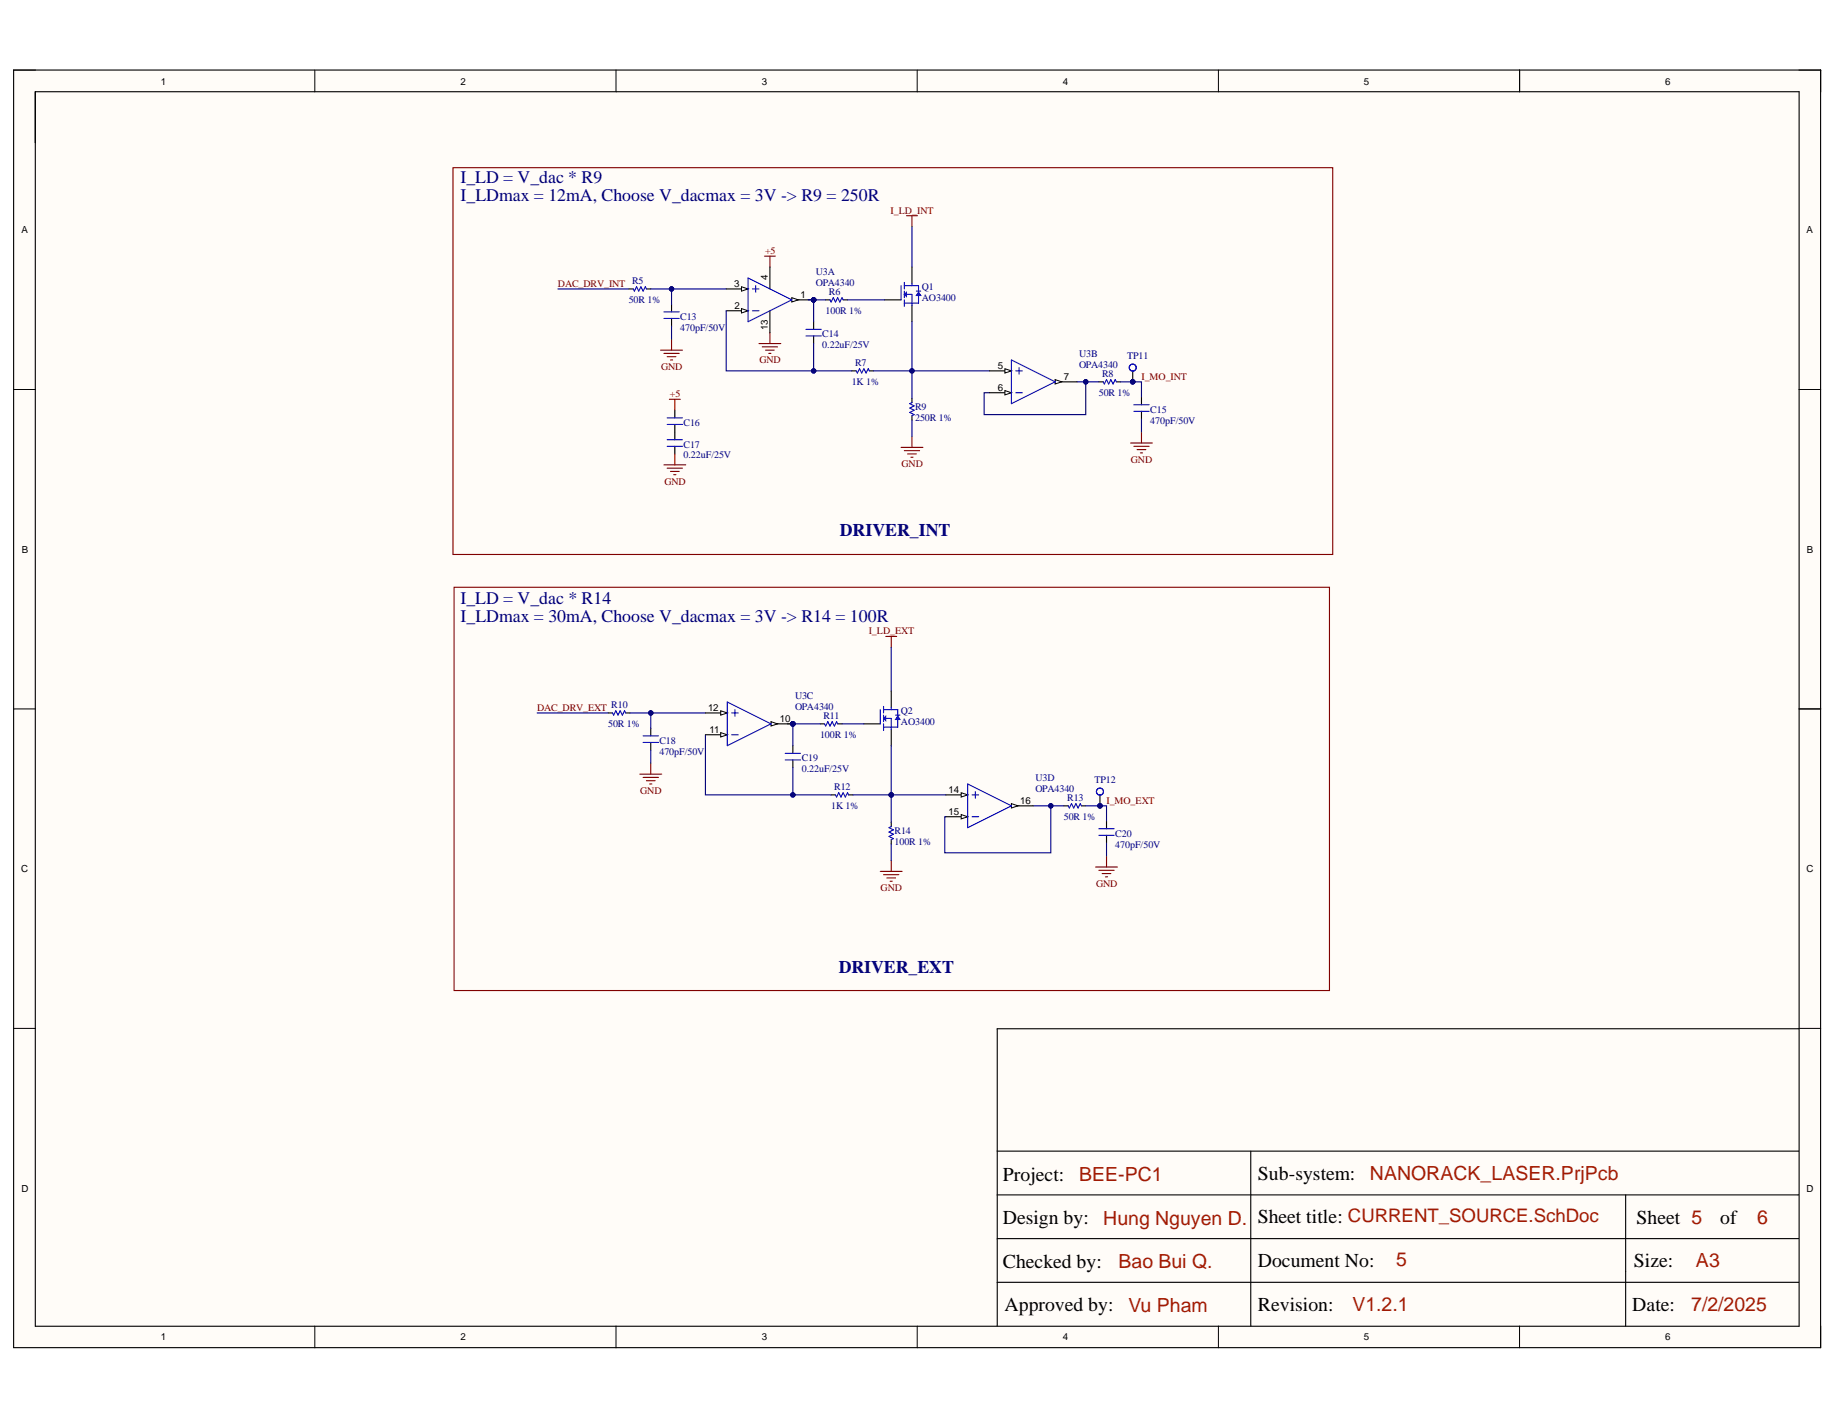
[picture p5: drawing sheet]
<svg xmlns="http://www.w3.org/2000/svg" width="279mm" height="216mm" viewBox="0 0 279 216" stroke-linecap="round" stroke-linejoin="round" font-family="sans-serif">
<defs><g id="words">
<g font-size="3">
<text x="152.5" y="179.5">Project:</text>
<text x="191.3" y="179.4">Sub-system:</text>
<text x="191.3" y="185.9">Sheet title: CURRENT_SOURCE.SchDoc</text>
<text x="152.5" y="186">Design by:</text>
<text x="248.9" y="186">Sheet 5</text>
<text x="261.6" y="186">of</text>
<text x="152.5" y="192.8">Checked by:</text>
<text x="191.3" y="192.7">Document No:</text>
<text x="248.5" y="192.7">Size:</text>
<text x="152.8" y="199.3">Approved by:</text>
<text x="191.3" y="199.3">Revision:</text>
<text x="248.3" y="199.3">Date:</text>
</g>
<g font-size="3" fill="#a61c00">
<text x="164.1" y="179.6">BEE-PC1</text>
<text x="208.4" y="179.4">NANORACK_LASER.PrjPcb</text>
<text x="167.8" y="186.2">Hung Nguyen D.</text>
<text x="267.3" y="186">6</text>
<text x="170.1" y="192.8">Bao Bui Q.</text>
<text x="212.3" y="192.5">5</text>
<text x="258" y="192.7">A3</text>
<text x="171.6" y="199.5">Vu Pham</text>
<text x="205.7" y="199.4">V1.2.1</text>
<text x="257.2" y="199.4">7/2/2025</text>
</g>
<g font-size="2.7" fill="#000080">
<text x="70.1" y="27.9">I_LD = V_dac * R9</text>
<text x="70.1" y="30.6">I_LDmax = 12mA, Choose V_dacmax = 3V -&gt; R9 = 250R</text>
<text x="127.7" y="81.6">DRIVER_INT</text>
<text x="70.1" y="91.9">I_LD = V_dac * R14</text>
<text x="70.1" y="94.5">I_LDmax = 30mA, Choose V_dacmax = 3V -&gt; R14 = 100R</text>
<text x="127.6" y="147.9">DRIVER_EXT</text>
</g>
<g font-size="1.5">
<text x="24.4" y="12.8">1</text>
<text x="70" y="12.8">2</text>
<text x="115.8" y="12.8">3</text>
<text x="161.6" y="12.8">4</text>
<text x="207.4" y="12.8">5</text>
<text x="253.3" y="12.8">6</text>
<text x="3.3" y="35.5">A</text>
<text x="274.8" y="35.5">A</text>
<text x="111.7" y="43.6">3</text>
<text x="111.7" y="47">2</text>
<text x="116.8" y="42.6" transform="rotate(-90 116.8 42.6)">4</text>
<text x="121.8" y="45.3">1</text>
<text x="116.8" y="50.2" transform="rotate(-90 116.8 50.2)">13</text>
<text x="151.7" y="56.1">5</text>
<text x="151.7" y="59.4">6</text>
<text x="161.8" y="57.8">7</text>
<text x="3.3" y="84">B</text>
<text x="274.8" y="84">B</text>
<text x="107.7" y="108.1">12</text>
<text x="107.9" y="111.4">11</text>
<text x="118.6" y="109.8">10</text>
<text x="144.3" y="120.6">14</text>
<text x="144.3" y="123.9">15</text>
<text x="155.2" y="122.2">16</text>
<text x="3.2" y="132.6">C</text>
<text x="274.7" y="132.6">C</text>
<text x="3.3" y="181.2">D</text>
<text x="274.8" y="181.2">D</text>
<text x="24.4" y="203.8">1</text>
<text x="70" y="203.8">2</text>
<text x="115.8" y="203.8">3</text>
<text x="161.6" y="203.8">4</text>
<text x="207.4" y="203.8">5</text>
<text x="253.3" y="203.8">6</text>
</g>
<g font-size="1.5" fill="#800000">
<text x="135.5" y="32.5">I_LD_INT</text>
<text x="116.4" y="38.6">+5</text>
<text x="84.9" y="43.6">DAC_DRV_INT</text>
<text x="100.5" y="56.3">GND</text>
<text x="115.5" y="55.2">GND</text>
<text x="173.6" y="57.7">I_MO_INT</text>
<text x="101.9" y="60.4">+5</text>
<text x="137.1" y="71">GND</text>
<text x="172" y="70.4">GND</text>
<text x="101.1" y="73.7">GND</text>
<text x="132.1" y="96.4">I_LD_EXT</text>
<text x="81.7" y="108.1">DAC_DRV_EXT</text>
<text x="97.4" y="120.7">GND</text>
<text x="168.3" y="122.2">I_MO_EXT</text>
<text x="133.9" y="135.5">GND</text>
<text x="166.7" y="134.9">GND</text>
</g>
<g font-size="1.5" fill="#000080">
<text x="124.1" y="41.8">U3A</text>
<text x="95.6" y="46.1">50R 1%</text>
<text x="96.1" y="43.1">R5</text>
<text x="124.1" y="43.4">OPA4340</text>
<text x="125.6" y="47.8">100R 1%</text>
<text x="126.1" y="44.8">R6</text>
<text x="140.2" y="44.1">Q1</text>
<text x="140.2" y="45.8">AO3400</text>
<text x="103.5" y="48.6">C13</text>
<text x="103.5" y="50.3">470pF/50V</text>
<text x="125.1" y="51.3">C14</text>
<text x="125.1" y="52.9">0.22uF/25V</text>
<text x="129.5" y="58.6">1K 1%</text>
<text x="130.1" y="55.6">R7</text>
<text x="164.1" y="54.3">U3B</text>
<text x="164.1" y="55.9">OPA4340</text>
<text x="167.6" y="57.3">R8</text>
<text x="171.4" y="54.6">TP11</text>
<text x="104" y="64.7">C16</text>
<text x="139.2" y="62.4">R9</text>
<text x="139.2" y="64.1">250R 1%</text>
<text x="167.1" y="60.2">50R 1%</text>
<text x="175" y="62.7">C15</text>
<text x="175" y="64.4">470pF/50V</text>
<text x="104" y="68">C17</text>
<text x="104" y="69.7">0.22uF/25V</text>
<text x="93" y="107.6">R10</text>
<text x="120.9" y="106.2">U3C</text>
<text x="120.9" y="107.9">OPA4340</text>
<text x="92.5" y="110.6">50R 1%</text>
<text x="100.3" y="113.1">C18</text>
<text x="124.7" y="112.2">100R 1%</text>
<text x="125.2" y="109.2">R11</text>
<text x="137" y="108.6">Q2</text>
<text x="137" y="110.3">AO3400</text>
<text x="100.3" y="114.7">470pF/50V</text>
<text x="121.9" y="115.7">C19</text>
<text x="121.9" y="117.4">0.22uF/25V</text>
<text x="157.5" y="118.7">U3D</text>
<text x="166.5" y="119.1">TP12</text>
<text x="126.4" y="123">1K 1%</text>
<text x="126.9" y="120.1">R12</text>
<text x="157.5" y="120.4">OPA4340</text>
<text x="161.8" y="124.7">50R 1%</text>
<text x="162.3" y="121.7">R13</text>
<text x="136.1" y="126.9">R14</text>
<text x="136.1" y="128.5">100R 1%</text>
<text x="169.6" y="127.2">C20</text>
<text x="169.6" y="128.9">470pF/50V</text>
</g>
</g></defs>
<g fill="#fffcf8">
<path d="M2.1 10.7h274.8v194.2h-274.8z" fill-rule="evenodd"/>
<path d="M5.4 14h268.2v187.6h-268.2z" fill-rule="evenodd"/>
</g>
<g fill="none" stroke="#000" stroke-width=".15">
<path d="M2.1 10.7h3.3M47.9 10.7v3.3M93.7 10.7v3.3M139.5 10.7v3.3M185.3 10.7v3.3M231.1 10.7v3.3M273.6 10.7h3.3v3.3M2.1 59.2h3.3M273.6 59.2h3.3M2.1 107.8h3.3M273.6 107.8h3.3M2.1 156.4h3.3"/>
<path d="M273.6 156.4h3.3M47.9 201.6v3.3M93.7 201.6v3.3M139.5 201.6v3.3M185.3 201.6v3.3M231.1 201.6v3.3M276.9 201.6v3.3"/>
</g>
<g fill="none" stroke="#000" stroke-width=".17">
<path d="M2.1 10.7h274.8v194.2h-274.8zM5.4 13.9h268.2v187.7h-268.2zM231.1 10.7v3.2M134.6 45.6h2.4M138.7 40.6v2.5M138.7 46.4v2.5M273.6 107.8h3.3M273.5 156.4h-121.8v45.2M151.7 175h121.8M190.2 175v26.6M151.7 188.3h121.8M151.7 181.7h121.8"/>
<path d="M151.7 195h121.8M247.3 181.7v19.9"/>
</g>
<path d="M137 43.4v2.2M137.5 42.9v1M137.5 44.3v1M137.5 45.6v1M137.5 44.8h1.2v1.6M137.5 43.4h2.2v2.7h-2.2M138.7 43.1v.3" fill="none" stroke="#00f" stroke-width=".17"/>
<path d="M139.7 44.4l.3 .5h-.6z" fill="#00f"/>
<path d="M139.4 44.3h.6M139.7 44.4l.3 .5h-.6z" fill="none" stroke="#00f" stroke-width=".17"/>
<path d="M137.5 44.8l.4-.4v.7z" fill="#00f"/>
<path d="M137.5 44.8l.4-.4v.7z" fill="none" stroke="#00f" stroke-width=".15"/>
<g fill="none" stroke="#000" stroke-width=".17">
<path d="M95.7 43.9h.6M98.3 43.9h.7M102.1 46.3v1.1M102.1 48.4v1.2M123.7 48.9v1.2M123.7 51.1v1.1M125.6 45.6h.6M128.2 45.6h.7M129.6 56.4h.6M132.2 56.4h.7M102.6 62.4v1.1M102.6 64.5v2.4"/>
<path d="M102.6 67.9v1.1M138.7 60.5v.7M138.7 63.2v.7M131.4 110.1h2.5M135.6 105.1v2.5M135.6 110.9v2.5"/>
</g>
<g fill="none" stroke="#00f" stroke-width=".17">
<path d="M96.3 43.9l.2 .4 .3-.7 .3 .7 .4-.7 .3 .7 .3-.7 .2 .3M101 48.4h2.3M101 47.4h2.3M122.6 51.1h2.3M122.6 50.1h2.3M126.2 45.6l.2 .3 .3-.6 .4 .6 .3-.6 .3 .6 .4-.6 .1 .3M130.2 56.4l.2 .3 .3-.6 .4 .6 .3-.6 .3 .6 .4-.6 .1 .3M101.5 64.5h2.3M101.5 63.5h2.3M101.5 67.9h2.3M101.5 66.9h2.3M138.7 61.2l-.3 .2 .6 .3-.6 .3 .6 .4-.6 .3 .6 .3-.3 .2"/>
<path d="M133.9 107.9v2.2M134.4 107.4v1M134.4 108.7v1M134.4 110.1v1M134.4 109.2h1.2v1.7M134.4 107.9h2.1v2.7h-2.1M135.6 107.6v.3"/>
</g>
<path d="M68.9 25.5h133.8v58.8h-133.8zM137.9 32.8h1.6M138.7 32.8v1.7" fill="none" stroke="#800000" stroke-width=".17"/>
<path d="M136.5 108.9l.4 .5h-.7z" fill="#00f"/>
<path d="M136.2 108.7h.7M136.5 108.9l.4 .5h-.7z" fill="none" stroke="#00f" stroke-width=".17"/>
<path d="M134.4 109.2l.3-.3v.7z" fill="#00f"/>
<path d="M134.4 109.2l.3-.3v.7z" fill="none" stroke="#00f" stroke-width=".15"/>
<g fill="none" stroke="#000" stroke-width=".17">
<path d="M167.1 58.1h.7M169.8 58.1h.7M173.6 60.4v1.1M173.6 62.5v1.2M92.5 108.4h.7M95.2 108.4h.6M99 110.7v1.2M99 112.9v1.1M124.7 110.1h.7M127.4 110.1h.7M126.4 120.9h.7M129.1 120.9h.6"/>
<path d="M135.6 125v.7M135.6 127.7v.6M161.8 122.5h.7M164.5 122.5h.6M168.3 124.8v1.2M168.3 127v1.2"/>
</g>
<path d="M167.8 58.1l.2 .3 .3-.7 .3 .7 .4-.7 .3 .7 .3-.7 .2 .4M172.5 62.5h2.3M172.5 61.5h2.3M93.2 108.4l.1 .3 .4-.6 .3 .6 .3-.6 .4 .6 .3-.6 .2 .3M97.8 112.9h2.3M97.8 111.9h2.3M125.4 110.1l.2 .3 .3-.7 .3 .7 .4-.7 .3 .7 .3-.7 .2 .4M127.1 120.9l.1 .3 .4-.7 .3 .7 .3-.7 .4 .7 .3-.7 .2 .4M135.6 125.7l-.4 .1 .7 .4-.7 .3 .7 .3-.7 .4 .7 .3-.3 .2M162.5 122.5l.1 .4 .4-.7 .3 .7 .3-.7 .4 .7 .3-.7 .2 .3M167.1 127h2.4M167.1 126h2.4" fill="none" stroke="#00f" stroke-width=".17"/>
<g fill="none" stroke="#800000" stroke-width=".17">
<path d="M116.3 38.9h1.6M117.1 38.9v1.7M100.5 53.2h3.3M101 53.7h2.3M101.5 54.2h1.3M102 54.7h.3M102.1 51.6v1.6M115.4 52.2h3.4M115.9 52.7h2.4M116.4 53.2h1.4M116.9 53.7h.4M117.1 50.6v1.6"/>
<path d="M101 70.7h3.3M101.5 71.2h2.3M102 71.7h1.3M102.5 72.2h.3M102.6 69v1.7M137 68h3.4M137.5 68.5h2.4M138 69h1.4M138.5 69.5h.4M138.7 66.4v1.6M172 67.4h3.3M172.5 67.9h2.3"/>
<path d="M172.9 68.4h1.4M173.4 68.9h.4M173.6 65.7v1.7M69.1 89.3h133.1v61.3h-133.1zM134.7 96.8h1.7M135.6 96.8v1.6M97.3 117.7h3.3M97.8 118.2h2.3M98.3 118.7h1.3M98.8 119.2h.3M99 116v1.7M133.9 132.5h3.3"/>
<path d="M134.4 133h2.3M134.9 133.5h1.3M135.4 134h.3M135.6 130.8v1.7M166.6 131.8h3.4M167.1 132.3h2.4M167.6 132.8h1.4M168.1 133.3h.4M168.3 130.2v1.6"/>
</g>
<circle cx="172.3" cy="58.1" r=".33" fill="#000080"/>
<circle cx="172.3" cy="58.1" r=".33" fill="none" stroke="#000080" stroke-width=".15"/>
<path d="M172.3 56.4v1.7" fill="none" stroke="#000" stroke-width=".17"/>
<circle cx="172.3" cy="58.1" r=".33" fill="#000080"/>
<circle cx="172.3" cy="58.1" r=".33" fill="none" stroke="#000080" stroke-width=".15"/>
<circle cx="172.3" cy="55.9" r=".53" fill="none" stroke="#00f" stroke-width=".17"/>
<circle cx="167.3" cy="122.5" r=".33" fill="#000080"/>
<circle cx="167.3" cy="122.5" r=".33" fill="none" stroke="#000080" stroke-width=".15"/>
<path d="M167.3 120.9v1.6" fill="none" stroke="#000" stroke-width=".17"/>
<circle cx="167.3" cy="122.5" r=".33" fill="#000080"/>
<circle cx="167.3" cy="122.5" r=".33" fill="none" stroke="#000080" stroke-width=".15"/>
<g fill="none" stroke="#00f" stroke-width=".17">
<path d="M119.4 115.5h2.4M119.4 114.5h2.4"/>
<circle cx="167.3" cy="120.4" r=".53"/>
</g>
<path d="M120.6 113.4v1.1M120.6 115.5v1.2" fill="none" stroke="#000" stroke-width=".17"/>
<circle cx="123.7" cy="45.6" r=".33" fill="#000080"/>
<circle cx="123.7" cy="45.6" r=".33" fill="none" stroke="#000080" stroke-width=".15"/>
<path d="M120.4 45.6h3.3" fill="none" stroke="#000" stroke-width=".17"/>
<path d="M120.4 45.3l1 .3-1 .3z" fill="#f8fcff"/>
<path d="M120.4 45.3l1 .3-1 .3z" fill="none" stroke="#000" stroke-width=".15"/>
<circle cx="123.7" cy="45.6" r=".33" fill="#000080"/>
<circle cx="123.7" cy="45.6" r=".33" fill="none" stroke="#000080" stroke-width=".15"/>
<path d="M110.5 43.9h3.3" fill="none" stroke="#000" stroke-width=".17"/>
<path d="M112.8 43.6l1 .3-1 .4z" fill="#f8fcff"/>
<path d="M112.8 43.6l1 .3-1 .4z" fill="none" stroke="#000" stroke-width=".15"/>
<path d="M110.5 47.3h3.3" fill="none" stroke="#000" stroke-width=".17"/>
<path d="M112.8 46.9l1 .4-1 .3z" fill="#f8fcff"/>
<path d="M112.8 46.9l1 .4-1 .3z" fill="none" stroke="#000" stroke-width=".15"/>
<path d="M113.8 42.3l6.6 3.3-6.6 3.3zM114.4 47.3h1M114.4 43.9h1M114.9 43.4v1" fill="none" stroke="#00f" stroke-width=".17"/>
<path d="M117.1 40.6v3.3M117.1 47.3v3.3" fill="none" stroke="#000" stroke-width=".17"/>
<path d="M123.7 45.6h1.9M128.9 45.6h5.7" fill="none" stroke="#000080" stroke-width=".17"/>
<circle cx="123.7" cy="45.6" r=".33" fill="#000080"/>
<circle cx="123.7" cy="45.6" r=".33" fill="none" stroke="#000080" stroke-width=".15"/>
<path d="M123.7 45.6v3.3" fill="none" stroke="#000080" stroke-width=".17"/>
<circle cx="123.7" cy="45.6" r=".33" fill="#000080"/>
<circle cx="123.7" cy="45.6" r=".33" fill="none" stroke="#000080" stroke-width=".15"/>
<path d="M122.9 45.6h.8" fill="none" stroke="#000080" stroke-width=".17"/>
<circle cx="123.7" cy="45.6" r=".33" fill="#000080"/>
<circle cx="123.7" cy="45.6" r=".33" fill="none" stroke="#000080" stroke-width=".15"/>
<path d="M110.5 47.3v9.1h13.2" fill="none" stroke="#000080" stroke-width=".17"/>
<circle cx="123.7" cy="56.4" r=".33" fill="#000080"/>
<circle cx="123.7" cy="56.4" r=".33" fill="none" stroke="#000080" stroke-width=".15"/>
<path d="M123.7 52.2v4.2h5.9" fill="none" stroke="#000080" stroke-width=".17"/>
<circle cx="123.7" cy="56.4" r=".33" fill="#000080"/>
<circle cx="123.7" cy="56.4" r=".33" fill="none" stroke="#000080" stroke-width=".15"/>
<path d="M138.7 48.9v7.5h-5.8" fill="none" stroke="#000080" stroke-width=".17"/>
<circle cx="138.7" cy="56.4" r=".33" fill="#000080"/>
<circle cx="138.7" cy="56.4" r=".33" fill="none" stroke="#000080" stroke-width=".15"/>
<path d="M102.1 43.9v2.4M102.1 49.6v2M138.7 63.9v2.5" fill="none" stroke="#000080" stroke-width=".17"/>
<circle cx="102.1" cy="43.9" r=".33" fill="#000080"/>
<circle cx="102.1" cy="43.9" r=".33" fill="none" stroke="#000080" stroke-width=".15"/>
<path d="M84.9 43.9h10.8M120.6 110.1h4.1M128.1 110.1h3.3" fill="none" stroke="#000080" stroke-width=".17"/>
<circle cx="120.6" cy="110.1" r=".33" fill="#000080"/>
<circle cx="120.6" cy="110.1" r=".33" fill="none" stroke="#000080" stroke-width=".15"/>
<path d="M120.6 110.1v3.3" fill="none" stroke="#000080" stroke-width=".17"/>
<circle cx="120.6" cy="110.1" r=".33" fill="#000080"/>
<circle cx="120.6" cy="110.1" r=".33" fill="none" stroke="#000080" stroke-width=".15"/>
<path d="M119.8 110.1h.8" fill="none" stroke="#000080" stroke-width=".17"/>
<circle cx="120.6" cy="110.1" r=".33" fill="#000080"/>
<circle cx="120.6" cy="110.1" r=".33" fill="none" stroke="#000080" stroke-width=".15"/>
<path d="M107.3 111.7v9.2h13.3" fill="none" stroke="#000080" stroke-width=".17"/>
<circle cx="120.6" cy="120.9" r=".33" fill="#000080"/>
<circle cx="120.6" cy="120.9" r=".33" fill="none" stroke="#000080" stroke-width=".15"/>
<path d="M120.6 116.7v4.2h5.8" fill="none" stroke="#000080" stroke-width=".17"/>
<circle cx="120.6" cy="120.9" r=".33" fill="#000080"/>
<circle cx="120.6" cy="120.9" r=".33" fill="none" stroke="#000080" stroke-width=".15"/>
<path d="M135.6 120.9v4.1" fill="none" stroke="#000080" stroke-width=".17"/>
<circle cx="135.5" cy="120.9" r=".33" fill="#000080"/>
<circle cx="135.5" cy="120.9" r=".33" fill="none" stroke="#000080" stroke-width=".15"/>
<path d="M135.6 113.4v7.5h-5.9" fill="none" stroke="#000080" stroke-width=".17"/>
<circle cx="135.5" cy="120.9" r=".33" fill="#000080"/>
<circle cx="135.5" cy="120.9" r=".33" fill="none" stroke="#000080" stroke-width=".15"/>
<path d="M99 108.4v2.3M99 114v2M135.6 128.3v2.5" fill="none" stroke="#000080" stroke-width=".17"/>
<circle cx="99" cy="108.4" r=".33" fill="#000080"/>
<circle cx="99" cy="108.4" r=".33" fill="none" stroke="#000080" stroke-width=".15"/>
<path d="M138.7 34.5v6.1M150.5 56.4h-11.8v4.1M135.6 98.4v6.7M81.7 108.4h10.8" fill="none" stroke="#000080" stroke-width=".17"/>
<circle cx="138.7" cy="56.4" r=".33" fill="#000080"/>
<circle cx="138.7" cy="56.4" r=".33" fill="none" stroke="#000080" stroke-width=".15"/>
<path d="M163.8 58.1h1.3v4.9h-15.4v-3.3h.8" fill="none" stroke="#000080" stroke-width=".17"/>
<circle cx="165.1" cy="58.1" r=".33" fill="#000080"/>
<circle cx="165.1" cy="58.1" r=".33" fill="none" stroke="#000080" stroke-width=".15"/>
<path d="M135.6 120.9h8.3" fill="none" stroke="#000080" stroke-width=".17"/>
<circle cx="135.5" cy="120.9" r=".33" fill="#000080"/>
<circle cx="135.5" cy="120.9" r=".33" fill="none" stroke="#000080" stroke-width=".15"/>
<path d="M157.2 122.5h2.6v7.2h-16.1v-5.5h.2" fill="none" stroke="#000080" stroke-width=".17"/>
<circle cx="159.8" cy="122.5" r=".33" fill="#000080"/>
<circle cx="159.8" cy="122.5" r=".33" fill="none" stroke="#000080" stroke-width=".15"/>
<path d="M165.1 58.1h2M173.6 63.7v2" fill="none" stroke="#000080" stroke-width=".17"/>
<circle cx="165.1" cy="58.1" r=".33" fill="#000080"/>
<circle cx="165.1" cy="58.1" r=".33" fill="none" stroke="#000080" stroke-width=".15"/>
<path d="M170.5 58.1h3.1v2.3" fill="none" stroke="#000080" stroke-width=".17"/>
<circle cx="172.3" cy="58.1" r=".33" fill="#000080"/>
<circle cx="172.3" cy="58.1" r=".33" fill="none" stroke="#000080" stroke-width=".15"/>
<path d="M159.8 122.5h2M168.3 128.2v2" fill="none" stroke="#000080" stroke-width=".17"/>
<circle cx="159.8" cy="122.5" r=".33" fill="#000080"/>
<circle cx="159.8" cy="122.5" r=".33" fill="none" stroke="#000080" stroke-width=".15"/>
<path d="M165.1 122.5h3.2v2.3" fill="none" stroke="#000080" stroke-width=".17"/>
<circle cx="167.3" cy="122.5" r=".33" fill="#000080"/>
<circle cx="167.3" cy="122.5" r=".33" fill="none" stroke="#000080" stroke-width=".15"/>
<path d="M95.8 108.4h11.5" fill="none" stroke="#000080" stroke-width=".17"/>
<circle cx="99" cy="108.4" r=".33" fill="#000080"/>
<circle cx="99" cy="108.4" r=".33" fill="none" stroke="#000080" stroke-width=".15"/>
<path d="M99 43.9h11.5" fill="none" stroke="#000080" stroke-width=".17"/>
<circle cx="102.1" cy="43.9" r=".33" fill="#000080"/>
<circle cx="102.1" cy="43.9" r=".33" fill="none" stroke="#000080" stroke-width=".15"/>
<path d="M160.5 58.1h3.3" fill="none" stroke="#000" stroke-width=".17"/>
<path d="M160.5 57.7l1 .4-1 .3z" fill="#f8fcff"/>
<path d="M160.5 57.7l1 .4-1 .3z" fill="none" stroke="#000" stroke-width=".15"/>
<path d="M150.5 56.4h3.3" fill="none" stroke="#000" stroke-width=".17"/>
<path d="M152.8 56.1l1 .3-1 .3z" fill="#f8fcff"/>
<path d="M152.8 56.1l1 .3-1 .3z" fill="none" stroke="#000" stroke-width=".15"/>
<path d="M150.5 59.7h3.3" fill="none" stroke="#000" stroke-width=".17"/>
<path d="M152.8 59.4l1 .3-1 .3z" fill="#f8fcff"/>
<path d="M152.8 59.4l1 .3-1 .3z" fill="none" stroke="#000" stroke-width=".15"/>
<path d="M153.8 54.7l6.7 3.4-6.7 3.3zM154.5 59.7h1M154.5 56.4h1M155 55.9v1" fill="none" stroke="#00f" stroke-width=".17"/>
<circle cx="120.6" cy="110.1" r=".33" fill="#000080"/>
<circle cx="120.6" cy="110.1" r=".33" fill="none" stroke="#000080" stroke-width=".15"/>
<path d="M117.3 110.1h3.3" fill="none" stroke="#000" stroke-width=".17"/>
<path d="M117.3 109.7l1 .4-1 .3z" fill="#f8fcff"/>
<path d="M117.3 109.7l1 .4-1 .3z" fill="none" stroke="#000" stroke-width=".15"/>
<circle cx="120.6" cy="110.1" r=".33" fill="#000080"/>
<circle cx="120.6" cy="110.1" r=".33" fill="none" stroke="#000080" stroke-width=".15"/>
<path d="M107.3 108.4h3.3" fill="none" stroke="#000" stroke-width=".17"/>
<path d="M109.6 108.1l1 .3-1 .3z" fill="#f8fcff"/>
<path d="M109.6 108.1l1 .3-1 .3z" fill="none" stroke="#000" stroke-width=".15"/>
<path d="M107.3 111.7h3.3" fill="none" stroke="#000" stroke-width=".17"/>
<path d="M109.6 111.4l1 .3-1 .4z" fill="#f8fcff"/>
<path d="M109.6 111.4l1 .3-1 .4z" fill="none" stroke="#000" stroke-width=".15"/>
<path d="M110.6 106.7l6.7 3.4-6.7 3.3zM111.3 111.7h1M111.3 108.4h1M111.8 107.9v1" fill="none" stroke="#00f" stroke-width=".17"/>
<path d="M153.8 122.5h3.4" fill="none" stroke="#000" stroke-width=".17"/>
<path d="M153.8 122.2l1 .3-1 .4z" fill="#f8fcff"/>
<path d="M153.8 122.2l1 .3-1 .4z" fill="none" stroke="#000" stroke-width=".15"/>
<path d="M143.9 120.9h3.3" fill="none" stroke="#000" stroke-width=".17"/>
<path d="M146.2 120.5l1 .4-1 .3z" fill="#f8fcff"/>
<path d="M146.2 120.5l1 .4-1 .3z" fill="none" stroke="#000" stroke-width=".15"/>
<path d="M143.9 124.2h3.3" fill="none" stroke="#000" stroke-width=".17"/>
<path d="M146.2 123.9l1 .3-1 .3z" fill="#f8fcff"/>
<path d="M146.2 123.9l1 .3-1 .3z" fill="none" stroke="#000" stroke-width=".15"/>
<path d="M147.2 119.2l6.6 3.3-6.6 3.3zM147.8 124.2h1M147.8 120.9h1M148.3 120.4v1" fill="none" stroke="#00f" stroke-width=".17"/>
<path d="M101.8 60.7h1.7M102.6 60.7v1.7" fill="none" stroke="#800000" stroke-width=".17"/>
<use href="#words"/>
</svg>
